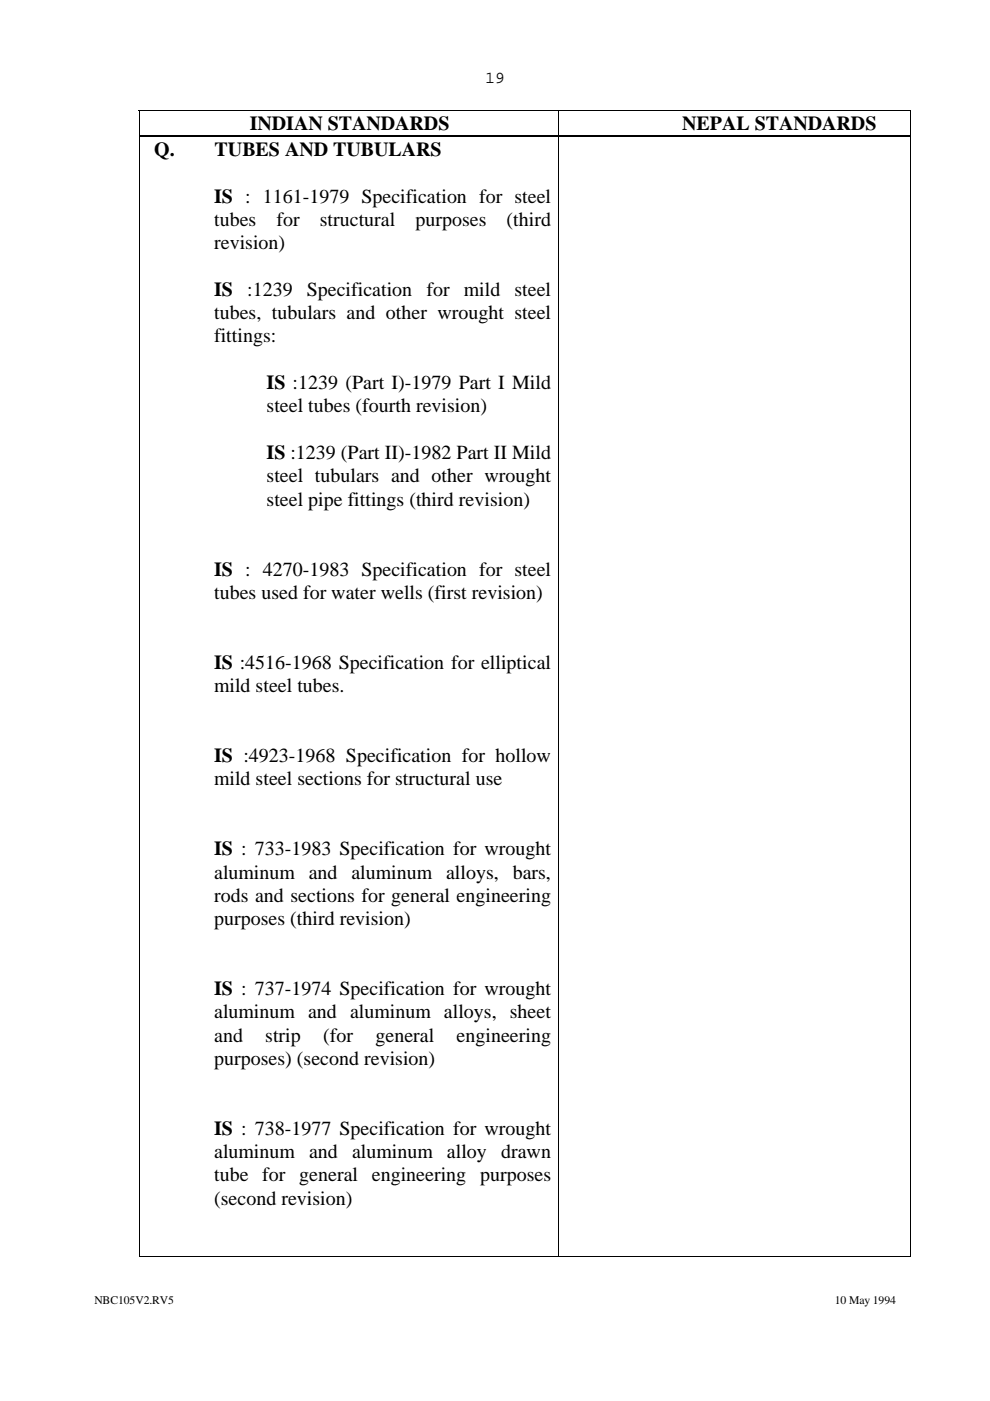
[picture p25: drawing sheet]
<svg xmlns="http://www.w3.org/2000/svg" width="210mm" height="297mm" viewBox="0 0 210 297" stroke-linecap="round" stroke-linejoin="round" font-family="sans-serif">
<defs><g id="words">
<g font-size="4.2">
<text x="53" y="27.6">INDIAN STANDARDS</text>
<text x="144.7" y="27.6">NEPAL STANDARDS</text>
<text x="32.7" y="33.1">Q.</text>
<text x="45.5" y="33.1">TUBES AND TUBULARS</text>
<text x="45.4" y="43">IS : 1161-1979 Specification for steel</text>
<text x="45.4" y="47.9">tubes</text>
<text x="58.6" y="47.9">for</text>
<text x="67.8" y="47.9">structural</text>
<text x="88.1" y="47.9">purposes</text>
<text x="107.4" y="47.9">(third</text>
<text x="45.4" y="52.8">revision)</text>
<text x="45.4" y="62.7">IS</text>
<text x="52.4" y="62.7">:1239</text>
<text x="65" y="62.7">Specification</text>
<text x="90.4" y="62.7">for</text>
<text x="98.3" y="62.7">mild</text>
<text x="109.1" y="62.7">steel</text>
<text x="45.4" y="67.7">tubes, tubulars and other wrought steel</text>
<text x="45.4" y="72.6">fittings:</text>
<text x="56.5" y="82.5">IS :1239 (Part I)-1979 Part I Mild</text>
<text x="56.5" y="87.4">steel tubes (fourth revision)</text>
<text x="56.5" y="97.3">IS :1239 (Part II)-1982 Part II Mild</text>
<text x="56.5" y="102.3">steel tubulars and other wrought</text>
<text x="56.5" y="107.2">steel pipe fittings (third revision)</text>
<text x="45.4" y="122">IS : 4270-1983 Specification for steel</text>
<text x="45.4" y="127">tubes used for water wells (first revision)</text>
<text x="45.4" y="141.8">IS :4516-1968 Specification for elliptical</text>
<text x="45.4" y="146.7">mild steel tubes.</text>
<text x="45.4" y="161.6">IS :4923-1968 Specification for hollow</text>
<text x="45.4" y="166.5">mild steel sections for structural use</text>
<text x="45.4" y="181.4">IS : 733-1983 Specification for wrought</text>
<text x="45.4" y="186.3">aluminum and aluminum alloys, bars,</text>
<text x="45.4" y="191.2">rods and sections for general engineering</text>
<text x="45.4" y="196.2">purposes (third revision)</text>
<text x="45.4" y="211">IS : 737-1974 Specification for wrought</text>
<text x="45.4" y="215.9">aluminum and aluminum alloys, sheet</text>
<text x="45.4" y="220.9">and</text>
<text x="56.3" y="220.9">strip</text>
<text x="68.5" y="220.9">(for</text>
<text x="79.6" y="220.9">general</text>
<text x="96.8" y="220.9">engineering</text>
<text x="45.4" y="225.8">purposes) (second revision)</text>
<text x="45.4" y="240.6">IS : 738-1977 Specification for wrought</text>
<text x="45.4" y="245.6">aluminum</text>
<text x="65.5" y="245.6">and</text>
<text x="74.6" y="245.6">aluminum</text>
<text x="94.8" y="245.6">alloy</text>
<text x="106.2" y="245.6">drawn</text>
<text x="45.4" y="250.5">tube for general engineering purposes</text>
<text x="45.4" y="255.4">(second revision)</text>
</g>
<text font-size="3.5" x="102.9" y="17.5">19</text>
<g font-size="2.5">
<text x="20" y="276.4">NBC105V2.RV5</text>
<text x="177" y="276.4">10 May 1994</text>
</g>
</g></defs>
<path d="M29.4 23.4h.2v.2h-.2zM29.4 28.6h.2v.5h-.2zM118.3 29.1h.2zM118.3 28.6h.6v.1h-.6zM118.3 28.9h.6v.2h-.6zM193 23.4h.1v.2h-.1zM193 28.6h.1v.5h-.1zM193 266.2h.1v.2h-.1z" fill="#000"/>
<g fill="none" stroke="#000" stroke-width=".21">
<path d="M29.4 23.5h163.7M29.5 23.6v5M29.5 29.1v237.3M29.6 28.6h88.7M29.6 29h88.7M118.4 23.6v5M118.4 29.1v237.3M118.9 28.6h74.1M118.9 29h74.1M193 23.6v5M193 29.1v237.3M29.4 266.3h88.9"/>
<path d="M118.5 266.3h74.5"/>
</g>
<use href="#words"/>
</svg>
